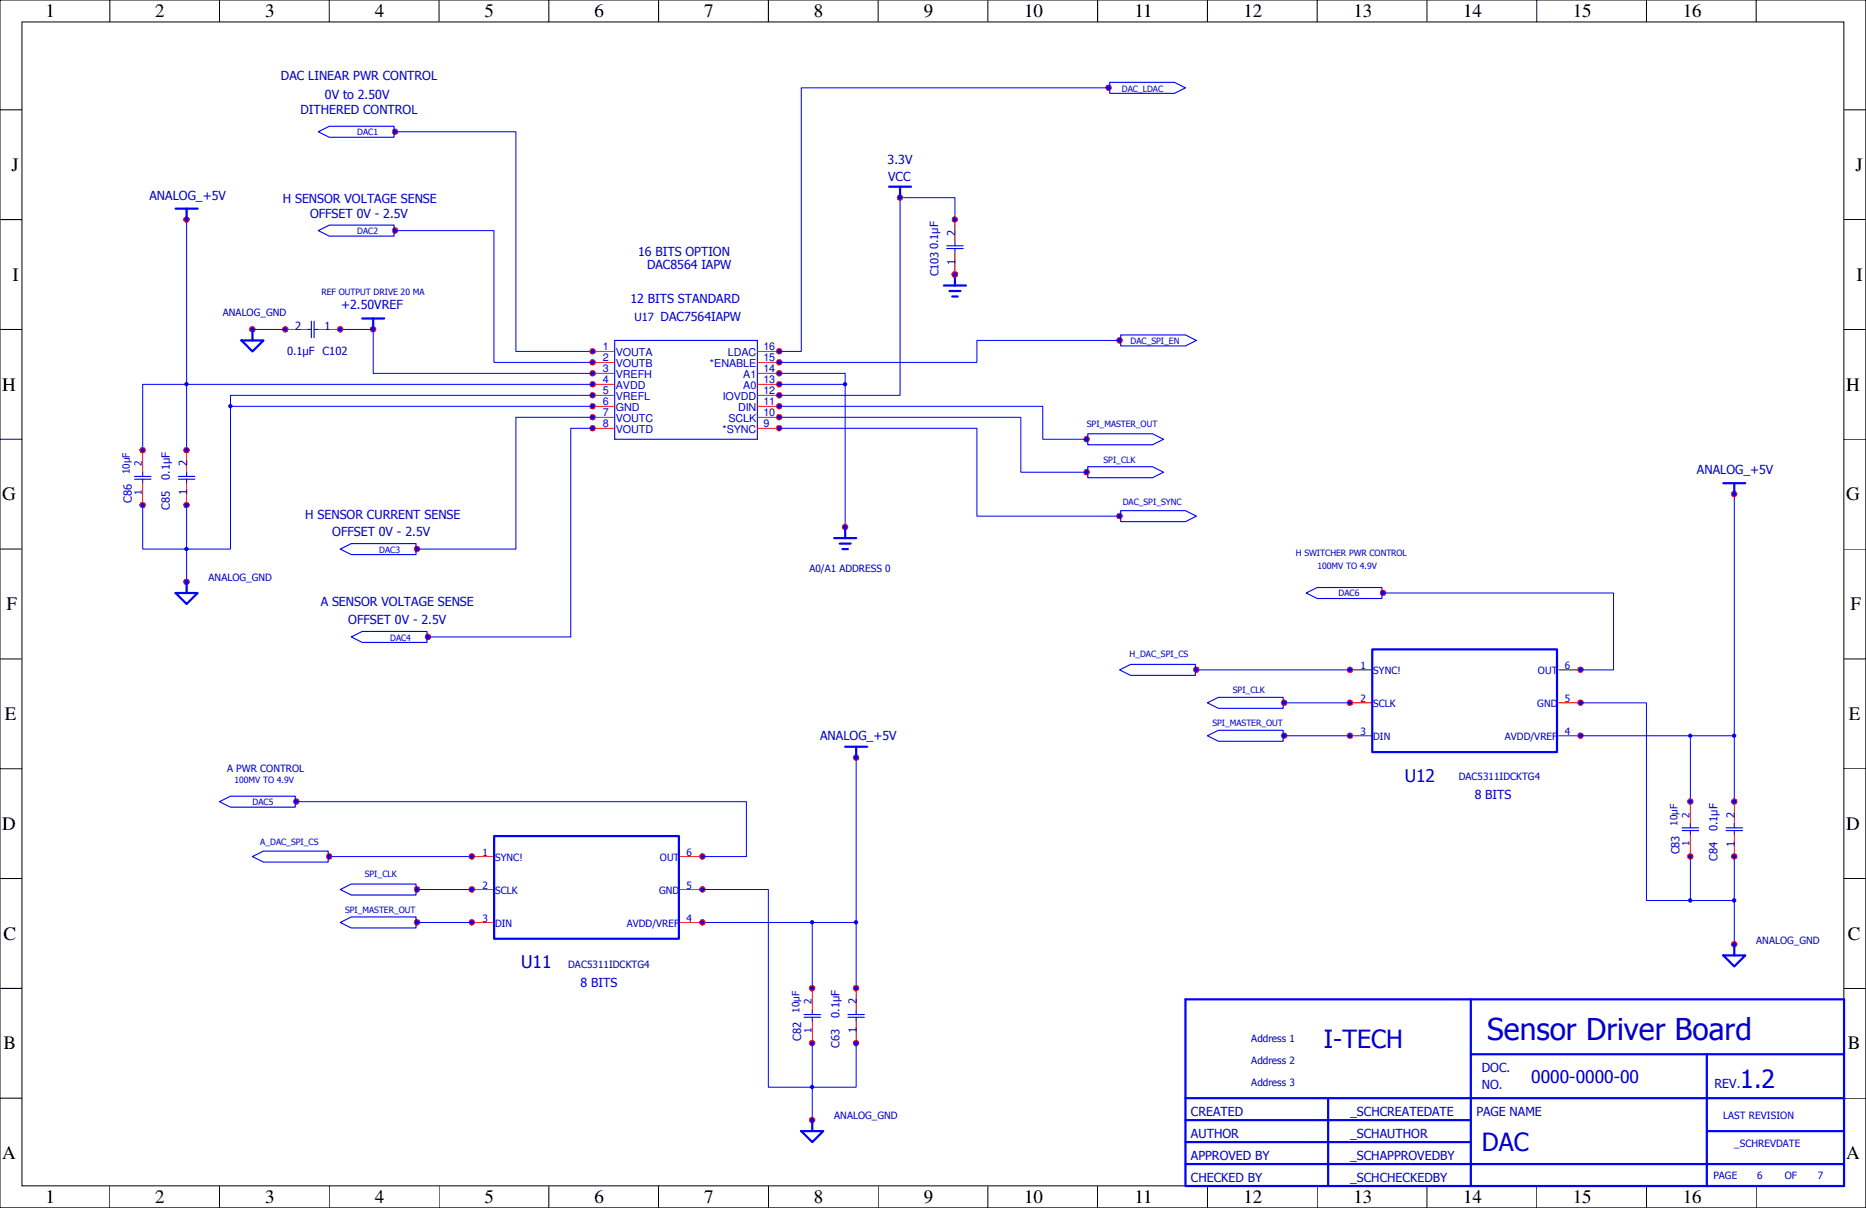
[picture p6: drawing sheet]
<svg xmlns="http://www.w3.org/2000/svg" width="432mm" height="279mm" viewBox="0 0 432 279" stroke-linecap="round" stroke-linejoin="round" font-family="sans-serif">
<defs><g id="words">
<text font-size="6.9" fill="#0000c8" x="344.2" y="240.6">Sensor Driver Board</text>
<g font-size="5.8" fill="#0000c8">
<text x="306.4" y="242.4">I-TECH</text>
<text x="402.7" y="251.5">1.2</text>
<text x="342.9" y="266.1">DAC</text>
</g>
<g font-size="4.4">
<text x="10.5" y="4">1</text>
<text x="35.9" y="4">2</text>
<text x="61.3" y="4">3</text>
<text x="86.7" y="4">4</text>
<text x="112.1" y="4">5</text>
<text x="137.5" y="4">6</text>
<text x="162.9" y="4">7</text>
<text x="188.3" y="4">8</text>
<text x="213.7" y="4">9</text>
<text x="237" y="4">10</text>
<text x="262.6" y="4">11</text>
<text x="287.8" y="4">12</text>
<text x="313.2" y="4">13</text>
<text x="338.6" y="4">14</text>
<text x="364" y="4">15</text>
<text x="389.4" y="4">16</text>
<text x="2.6" y="39.5">J</text>
<text x="429.3" y="39.5">J</text>
<text x="2.9" y="64.9">I</text>
<text x="429.6" y="64.9">I</text>
<text x=".5" y="90.3">H</text>
<text x="427.2" y="90.3">H</text>
<text x=".5" y="115.7">G</text>
<text x="427.2" y="115.7">G</text>
<text x="1.5" y="141.1">F</text>
<text x="428.2" y="141.1">F</text>
<text x="1.1" y="166.5">E</text>
<text x="427.9" y="166.5">E</text>
<text x=".5" y="191.9">D</text>
<text x="427.2" y="191.9">D</text>
<text x=".8" y="217.3">C</text>
<text x="427.6" y="217.3">C</text>
<text x=".8" y="242.7">B</text>
<text x="427.6" y="242.7">B</text>
<text x=".5" y="268.1">A</text>
<text x="427.2" y="268.1">A</text>
<text x="10.5" y="278.3">1</text>
<text x="35.9" y="278.3">2</text>
<text x="61.3" y="278.3">3</text>
<text x="86.7" y="278.3">4</text>
<text x="112.1" y="278.3">5</text>
<text x="137.5" y="278.3">6</text>
<text x="162.9" y="278.3">7</text>
<text x="188.3" y="278.3">8</text>
<text x="213.7" y="278.3">9</text>
<text x="237" y="278.3">10</text>
<text x="262.6" y="278.3">11</text>
<text x="287.8" y="278.3">12</text>
<text x="313.2" y="278.3">13</text>
<text x="338.6" y="278.3">14</text>
<text x="364" y="278.3">15</text>
<text x="389.4" y="278.3">16</text>
</g>
<g font-size="4" fill="#0000c8">
<text x="325.1" y="180.8">U12</text>
<text x="120.6" y="224">U11</text>
<text x="354.3" y="250.4">0000-0000-00</text>
</g>
<g font-size="2.9" fill="#0000c8">
<text x="65" y="18.5">DAC LINEAR PWR CONTROL</text>
<text x="75.2" y="22.9">0V to 2.50V</text>
<text x="69.6" y="26.4">DITHERED CONTROL</text>
<text x="205.4" y="37.9">3.3V</text>
<text x="205.5" y="41.9">VCC</text>
<text x="34.6" y="46.2">ANALOG_+5V</text>
<text x="65.4" y="47">H SENSOR VOLTAGE SENSE</text>
<text x="71.8" y="50.4">OFFSET 0V - 2.5V</text>
<text x="147.7" y="59.3">16 BITS OPTION</text>
<text x="149.7" y="62.3">DAC8564 IAPW</text>
<text x="79" y="71.4">+2.50VREF</text>
<text x="145.9" y="70.1">12 BITS STANDARD</text>
<text x="392.7" y="109.7">ANALOG_+5V</text>
<text x="70.7" y="120">H SENSOR CURRENT SENSE</text>
<text x="76.9" y="124">OFFSET 0V - 2.5V</text>
<text x="74.2" y="140.2">A SENSOR VOLTAGE SENSE</text>
<text x="80.6" y="144.4">OFFSET 0V - 2.5V</text>
<text x="189.8" y="171.2">ANALOG_+5V</text>
<text x="341.2" y="184.8">8 BITS</text>
<text x="134.4" y="228.2">8 BITS</text>
<text x="342.9" y="248">DOC.</text>
<text x="342.9" y="251.8">NO.</text>
<text x="396.7" y="251.5">REV.</text>
<text x="275.6" y="258.1">CREATED</text>
<text x="275.6" y="263.2">AUTHOR</text>
<text x="312.4" y="263.2">_SCHAUTHOR</text>
<text x="312.4" y="258.1">_SCHCREATEDATE</text>
<text x="341.6" y="258.1">PAGE NAME</text>
<text x="275.6" y="268.3">APPROVED BY</text>
<text x="312.4" y="268.3">_SCHAPPROVEDBY</text>
<text x="275.6" y="273.4">CHECKED BY</text>
<text x="312.4" y="273.4">_SCHCHECKEDBY</text>
</g>
<g font-size="2.6" fill="#0000c8">
<text x="217.1" y="57.6" transform="rotate(-90 217.1 57.6)">0.1µF</text>
<text x="221.1" y="54.5" transform="rotate(-90 221.1 54.5)">2</text>
<text x="217.2" y="63.9" transform="rotate(-90 217.2 63.9)">C103</text>
<text x="221.1" y="61.2" transform="rotate(-90 221.1 61.2)">1</text>
<text x="68.3" y="76.2">2</text>
<text x="75.1" y="76.2">1</text>
<text x="146.8" y="74.3">U17 DAC7564IAPW</text>
<text x="66.4" y="82.2">0.1µF</text>
<text x="74.6" y="82.2">C102</text>
<text x="43.3" y="107.8" transform="rotate(-90 43.3 107.8)">2</text>
<text x="39.3" y="111" transform="rotate(-90 39.3 111)">0.1µF</text>
<text x="30.5" y="116.3" transform="rotate(-90 30.5 116.3)">C86</text>
<text x="39.3" y="117.9" transform="rotate(-90 39.3 117.9)">C85</text>
<text x="43.3" y="114.6" transform="rotate(-90 43.3 114.6)">1</text>
<text x="401.4" y="189.1" transform="rotate(-90 401.4 189.1)">2</text>
<text x="388.6" y="197.6" transform="rotate(-90 388.6 197.6)">C83</text>
<text x="397.4" y="192.2" transform="rotate(-90 397.4 192.2)">0.1µF</text>
<text x="401.4" y="195.8" transform="rotate(-90 401.4 195.8)">1</text>
<text x="397.5" y="199.1" transform="rotate(-90 397.5 199.1)">C84</text>
<text x="198.2" y="232.3" transform="rotate(-90 198.2 232.3)">2</text>
<text x="194.2" y="235.4" transform="rotate(-90 194.2 235.4)">0.1µF</text>
<text x="198.2" y="239" transform="rotate(-90 198.2 239)">1</text>
<text x="185.4" y="240.8" transform="rotate(-90 185.4 240.8)">C82</text>
<text x="194.3" y="242.3" transform="rotate(-90 194.3 242.3)">C63</text>
</g>
<g font-size="2.5" fill="#0000c8">
<text x="139.5" y="81">1</text>
<text x="139.5" y="83.5">2</text>
<text x="142.5" y="82.3">VOUTA</text>
<text x="168.4" y="82.3">LDAC</text>
<text x="176.7" y="81">16</text>
<text x="176.7" y="83.5">15</text>
<text x="139.5" y="86.1">3</text>
<text x="139.5" y="88.6">4</text>
<text x="142.5" y="84.8">VOUTB</text>
<text x="142.5" y="87.3">VREFH</text>
<text x="142.5" y="89.9">AVDD</text>
<text x="164.3" y="84.8">*ENABLE</text>
<text x="172" y="89.9">A0</text>
<text x="172" y="87.3">A1</text>
<text x="176.7" y="88.6">13</text>
<text x="176.7" y="86.1">14</text>
<text x="139.5" y="91.1">5</text>
<text x="139.5" y="93.7">6</text>
<text x="142.5" y="92.4">VREFL</text>
<text x="142.5" y="95">GND</text>
<text x="167.3" y="92.4">IOVDD</text>
<text x="170.8" y="95">DIN</text>
<text x="176.7" y="91.1">12</text>
<text x="176.7" y="93.7">11</text>
<text x="139.5" y="96.2">7</text>
<text x="139.5" y="98.8">8</text>
<text x="142.5" y="97.5">VOUTC</text>
<text x="142.5" y="100">VOUTD</text>
<text x="167.2" y="100">*SYNC</text>
<text x="168.6" y="97.5">SCLK</text>
<text x="176.7" y="96.2">10</text>
<text x="176.7" y="98.8">9</text>
</g>
<g font-size="2.3" fill="#0000c8">
<text x="51.6" y="73">ANALOG_GND</text>
<text x="32.9" y="107.8" transform="rotate(-90 32.9 107.8)">2</text>
<text x="30.1" y="109.7" transform="rotate(-90 30.1 109.7)">10µF</text>
<text x="32.9" y="114.4" transform="rotate(-90 32.9 114.4)">1</text>
<text x="48.3" y="134.4">ANALOG_GND</text>
<text x="187.3" y="132.3">A0/A1 ADDRESS 0</text>
<text x="314.8" y="154.7">1</text>
<text x="317.8" y="156">SYNC!</text>
<text x="355.9" y="156">OUT</text>
<text x="362.1" y="154.7">6</text>
<text x="314.8" y="162.3">2</text>
<text x="317.8" y="163.6">SCLK</text>
<text x="355.7" y="163.6">GND</text>
<text x="362.1" y="162.3">5</text>
<text x="314.8" y="170">3</text>
<text x="317.8" y="171.2">DIN</text>
<text x="348.2" y="171.2">AVDD/VREF</text>
<text x="362.1" y="170">4</text>
<text x="52.5" y="178.6">A PWR CONTROL</text>
<text x="337.6" y="180.3">DAC5311IDCKTG4</text>
<text x="388.2" y="191" transform="rotate(-90 388.2 191)">10µF</text>
<text x="391" y="189.1" transform="rotate(-90 391 189.1)">2</text>
<text x="111.6" y="197.9">1</text>
<text x="158.9" y="197.9">6</text>
<text x="391" y="195.7" transform="rotate(-90 391 195.7)">1</text>
<text x="114.6" y="199.2">SYNC!</text>
<text x="152.7" y="199.2">OUT</text>
<text x="111.6" y="205.5">2</text>
<text x="114.6" y="206.8">SCLK</text>
<text x="152.5" y="206.8">GND</text>
<text x="158.9" y="205.5">5</text>
<text x="111.6" y="213.1">3</text>
<text x="114.6" y="214.4">DIN</text>
<text x="145" y="214.4">AVDD/VREF</text>
<text x="158.9" y="213.1">4</text>
<text x="406.4" y="218.2">ANALOG_GND</text>
<text x="131.5" y="223.9">DAC5311IDCKTG4</text>
<text x="187.8" y="232.3" transform="rotate(-90 187.8 232.3)">2</text>
<text x="185" y="234.2" transform="rotate(-90 185 234.2)">10µF</text>
<text x="187.8" y="238.9" transform="rotate(-90 187.8 238.9)">1</text>
<text x="289.6" y="241.1">Address 1</text>
<text x="289.6" y="246.2">Address 2</text>
<text x="289.6" y="251.2">Address 3</text>
<text x="193" y="258.9">ANALOG_GND</text>
<text x="398.8" y="258.9">LAST REVISION</text>
<text x="401.3" y="265.2">_SCHREVDATE</text>
<text x="396.5" y="272.6">PAGE</text>
<text x="406.7" y="272.6">6</text>
<text x="413" y="272.6">OF</text>
<text x="420.6" y="272.6">7</text>
</g>
<g font-size="2" fill="#0000c8">
<text x="259.6" y="21.3">DAC_LDAC</text>
<text x="82.7" y="31.3">DAC1</text>
<text x="82.7" y="54.2">DAC2</text>
<text x="74.4" y="68.2">REF OUTPUT DRIVE 20 MA</text>
<text x="261.6" y="79.5">DAC_SPI_EN</text>
<text x="251.5" y="98.7">SPI_MASTER_OUT</text>
<text x="255.4" y="107">SPI_CLK</text>
<text x="259.8" y="116.9">DAC_SPI_SYNC</text>
<text x="87.8" y="127.8">DAC3</text>
<text x="299.9" y="128.6">H SWITCHER PWR CONTROL</text>
<text x="304.8" y="131.7">100MV TO 4.9V</text>
<text x="309.8" y="137.9">DAC6</text>
<text x="90.3" y="148.2">DAC4</text>
<text x="261.4" y="152.1">H_DAC_SPI_CS</text>
<text x="285.3" y="160.4">SPI_CLK</text>
<text x="280.5" y="168">SPI_MASTER_OUT</text>
<text x="54.2" y="181.1">100MV TO 4.9V</text>
<text x="58.5" y="186.3">DAC5</text>
<text x="60.2" y="195.4">A_DAC_SPI_CS</text>
<text x="84.4" y="202.8">SPI_CLK</text>
<text x="79.8" y="211.2">SPI_MASTER_OUT</text>
</g>
</g></defs>
<g fill="none" stroke="#000" stroke-width=".23">
<path d="M0 0h431.8v279.4h-431.8zM5.1 5.1h421.6v269.2h-421.6zM25.4 0v5.1M50.8 0v5.1M76.2 0v5.1M101.6 0v5.1M127 0v5.1M152.4 0v5.1M177.8 0v5.1M203.2 0v5.1M228.6 0v5.1M254 0v5.1"/>
<path d="M279.4 0v5.1M304.8 0v5.1M330.2 0v5.1M355.6 0v5.1M381 0v5.1M406.4 0v5.1M0 25.4h5.1M426.7 25.4h5.1M0 50.8h5.1M426.7 50.8h5.1M0 76.2h5.1M426.7 76.2h5.1"/>
<path d="M0 101.6h5.1M426.7 101.6h5.1M0 127h5.1M426.7 127h5.1M0 152.4h5.1M426.7 152.4h5.1M0 177.8h5.1M426.7 177.8h5.1M0 203.2h5.1M426.7 203.2h5.1M0 228.6h5.1M426.7 228.6h5.1"/>
<path d="M0 254h5.1M426.7 254h5.1M25.4 274.3v5.1M50.8 274.3v5.1M76.2 274.3v5.1M101.6 274.3v5.1M127 274.3v5.1M152.4 274.3v5.1M177.8 274.3v5.1M203.2 274.3v5.1M228.6 274.3v5.1M254 274.3v5.1"/>
<path d="M279.4 274.3v5.1M304.8 274.3v5.1M330.2 274.3v5.1M355.6 274.3v5.1M381 274.3v5.1M406.4 274.3v5.1"/>
</g>
<path d="M340.4 231.1v28h-66.1v-5.1M274.3 259.1v5.1h66.1v-5.1M307.3 254v20.3M340.4 243.8h86.3M395 243.8v30.5M426.7 254h-152.4v-22.9h152.4v43.2h-86.3M274.3 264.2v5h66.1v-5M274.3 269.2v5.1h66.1v-5.1h86.3M395 261.6h31.7" fill="none" stroke="#00f" stroke-width=".51"/>
<circle cx="187.9" cy="213.3" r=".5" fill="#00f"/>
<path d="M162.6 213.4h35.5v15.2M188 213.4v15.2" fill="none" stroke="#00f" stroke-width=".23"/>
<circle cx="198.1" cy="213.3" r=".5" fill="#00f"/>
<path d="M198.1 175.3v38.1M76.2 198.1h33" fill="none" stroke="#00f" stroke-width=".23"/>
<circle cx="76.2" cy="198.1" r=".62" fill="#f00"/>
<circle cx="76.2" cy="198.1" r=".62" fill="none" stroke="#f00" stroke-width=".25"/>
<circle cx="76.2" cy="198.1" r=".37" fill="#00f"/>
<circle cx="76.2" cy="198.1" r=".37" fill="none" stroke="#00f" stroke-width=".23"/>
<path d="M58.4 198.1l2.6-1.3h14.9v2.6h-14.9zM196.2 235.3h3.8M196.2 234.7h3.8M198.1 233.7v1M198.1 235.3v.9" fill="none" stroke="#00f" stroke-width=".25"/>
<path d="M198.1 236.2v5.1" fill="none" stroke="#f00" stroke-width=".23"/>
<circle cx="198.1" cy="241.3" r=".62" fill="#f00"/>
<circle cx="198.1" cy="241.3" r=".62" fill="none" stroke="#f00" stroke-width=".25"/>
<circle cx="198.1" cy="241.3" r=".36" fill="#00f"/>
<circle cx="198.1" cy="241.3" r=".36" fill="none" stroke="#00f" stroke-width=".23"/>
<path d="M198.1 228.6v5.1" fill="none" stroke="#f00" stroke-width=".23"/>
<circle cx="198.1" cy="228.6" r=".62" fill="#f00"/>
<circle cx="198.1" cy="228.6" r=".62" fill="none" stroke="#f00" stroke-width=".25"/>
<circle cx="198.1" cy="228.6" r=".37" fill="#00f"/>
<circle cx="198.1" cy="228.6" r=".37" fill="none" stroke="#00f" stroke-width=".23"/>
<path d="M109.2 198.1h5.1" fill="none" stroke="#f00" stroke-width=".23"/>
<circle cx="109.2" cy="198.1" r=".62" fill="#f00"/>
<circle cx="109.2" cy="198.1" r=".62" fill="none" stroke="#f00" stroke-width=".25"/>
<circle cx="109.2" cy="198.1" r=".37" fill="#00f"/>
<circle cx="109.2" cy="198.1" r=".37" fill="none" stroke="#00f" stroke-width=".23"/>
<path d="M109.2 205.7h5.1" fill="none" stroke="#f00" stroke-width=".23"/>
<circle cx="109.2" cy="205.7" r=".62" fill="#f00"/>
<circle cx="109.2" cy="205.7" r=".62" fill="none" stroke="#f00" stroke-width=".25"/>
<circle cx="109.2" cy="205.7" r=".38" fill="#00f"/>
<circle cx="109.2" cy="205.7" r=".38" fill="none" stroke="#00f" stroke-width=".23"/>
<path d="M109.2 213.4h5.1" fill="none" stroke="#f00" stroke-width=".23"/>
<circle cx="109.2" cy="213.3" r=".62" fill="#f00"/>
<circle cx="109.2" cy="213.3" r=".62" fill="none" stroke="#f00" stroke-width=".25"/>
<circle cx="109.2" cy="213.3" r=".37" fill="#00f"/>
<circle cx="109.2" cy="213.3" r=".37" fill="none" stroke="#00f" stroke-width=".23"/>
<path d="M157.5 213.4h5.1" fill="none" stroke="#f00" stroke-width=".23"/>
<circle cx="162.5" cy="213.3" r=".62" fill="#f00"/>
<circle cx="162.5" cy="213.3" r=".62" fill="none" stroke="#f00" stroke-width=".25"/>
<circle cx="162.5" cy="213.3" r=".37" fill="#00f"/>
<circle cx="162.5" cy="213.3" r=".37" fill="none" stroke="#00f" stroke-width=".23"/>
<path d="M157.5 205.7h5.1" fill="none" stroke="#f00" stroke-width=".23"/>
<circle cx="162.5" cy="205.7" r=".62" fill="#f00"/>
<circle cx="162.5" cy="205.7" r=".62" fill="none" stroke="#f00" stroke-width=".25"/>
<circle cx="162.5" cy="205.7" r=".38" fill="#00f"/>
<circle cx="162.5" cy="205.7" r=".38" fill="none" stroke="#00f" stroke-width=".23"/>
<path d="M157.5 198.1h5.1" fill="none" stroke="#f00" stroke-width=".23"/>
<circle cx="162.5" cy="198.1" r=".62" fill="#f00"/>
<circle cx="162.5" cy="198.1" r=".62" fill="none" stroke="#f00" stroke-width=".25"/>
<circle cx="162.5" cy="198.1" r=".37" fill="#00f"/>
<circle cx="162.5" cy="198.1" r=".37" fill="none" stroke="#00f" stroke-width=".23"/>
<path d="M114.3 193.4h42.8v23.7h-42.8z" fill="none" stroke="#00f" stroke-width=".51"/>
<path d="M186.1 235.3h3.8M186.1 234.7h3.8M188 233.7v1M188 235.3v.9" fill="none" stroke="#00f" stroke-width=".25"/>
<path d="M188 236.2v5.1" fill="none" stroke="#f00" stroke-width=".23"/>
<circle cx="187.9" cy="241.3" r=".62" fill="#f00"/>
<circle cx="187.9" cy="241.3" r=".62" fill="none" stroke="#f00" stroke-width=".25"/>
<circle cx="187.9" cy="241.3" r=".36" fill="#00f"/>
<circle cx="187.9" cy="241.3" r=".36" fill="none" stroke="#00f" stroke-width=".23"/>
<path d="M188 228.6v5.1" fill="none" stroke="#f00" stroke-width=".23"/>
<circle cx="187.9" cy="228.6" r=".62" fill="#f00"/>
<circle cx="187.9" cy="228.6" r=".62" fill="none" stroke="#f00" stroke-width=".25"/>
<circle cx="187.9" cy="228.6" r=".37" fill="#00f"/>
<circle cx="187.9" cy="228.6" r=".37" fill="none" stroke="#00f" stroke-width=".23"/>
<circle cx="68.6" cy="185.4" r=".62" fill="#f00"/>
<circle cx="68.6" cy="185.4" r=".62" fill="none" stroke="#f00" stroke-width=".25"/>
<circle cx="68.6" cy="185.4" r=".37" fill="#00f"/>
<g fill="none" stroke="#00f" stroke-width=".23">
<path d="M68.6 185.4h104.1v12.7h-10.1"/>
<circle cx="68.6" cy="185.4" r=".37"/>
</g>
<path d="M50.8 185.4l2.5-1.3h15v2.6h-15z" fill="none" stroke="#00f" stroke-width=".25"/>
<circle cx="276.8" cy="154.9" r=".62" fill="#f00"/>
<circle cx="276.8" cy="154.9" r=".62" fill="none" stroke="#f00" stroke-width=".25"/>
<circle cx="276.8" cy="154.9" r=".35" fill="#00f"/>
<circle cx="276.8" cy="154.9" r=".35" fill="none" stroke="#00f" stroke-width=".23"/>
<path d="M259.1 154.9l2.5-1.2h15v2.5h-15z" fill="none" stroke="#00f" stroke-width=".25"/>
<path d="M312.4 154.9h5.1" fill="none" stroke="#f00" stroke-width=".23"/>
<circle cx="312.4" cy="154.9" r=".62" fill="#f00"/>
<circle cx="312.4" cy="154.9" r=".62" fill="none" stroke="#f00" stroke-width=".25"/>
<circle cx="312.4" cy="154.9" r=".37" fill="#00f"/>
<circle cx="312.4" cy="154.9" r=".37" fill="none" stroke="#00f" stroke-width=".23"/>
<path d="M312.4 162.6h5.1" fill="none" stroke="#f00" stroke-width=".23"/>
<circle cx="312.4" cy="162.5" r=".62" fill="#f00"/>
<circle cx="312.4" cy="162.5" r=".62" fill="none" stroke="#f00" stroke-width=".25"/>
<circle cx="312.4" cy="162.5" r=".37" fill="#00f"/>
<circle cx="312.4" cy="162.5" r=".37" fill="none" stroke="#00f" stroke-width=".23"/>
<path d="M312.4 170.2h5.1" fill="none" stroke="#f00" stroke-width=".23"/>
<circle cx="312.4" cy="170.2" r=".62" fill="#f00"/>
<circle cx="312.4" cy="170.2" r=".62" fill="none" stroke="#f00" stroke-width=".25"/>
<circle cx="312.4" cy="170.2" r=".37" fill="#00f"/>
<circle cx="312.4" cy="170.2" r=".37" fill="none" stroke="#00f" stroke-width=".23"/>
<path d="M360.7 170.2h5.1" fill="none" stroke="#f00" stroke-width=".23"/>
<circle cx="365.7" cy="170.2" r=".62" fill="#f00"/>
<circle cx="365.7" cy="170.2" r=".62" fill="none" stroke="#f00" stroke-width=".25"/>
<circle cx="365.7" cy="170.2" r=".37" fill="#00f"/>
<circle cx="365.7" cy="170.2" r=".37" fill="none" stroke="#00f" stroke-width=".23"/>
<path d="M360.7 162.6h5.1" fill="none" stroke="#f00" stroke-width=".23"/>
<circle cx="365.7" cy="162.5" r=".62" fill="#f00"/>
<circle cx="365.7" cy="162.5" r=".62" fill="none" stroke="#f00" stroke-width=".25"/>
<circle cx="365.7" cy="162.5" r=".37" fill="#00f"/>
<circle cx="365.7" cy="162.5" r=".37" fill="none" stroke="#00f" stroke-width=".23"/>
<path d="M360.7 154.9h5.1" fill="none" stroke="#f00" stroke-width=".23"/>
<circle cx="365.7" cy="154.9" r=".62" fill="#f00"/>
<circle cx="365.7" cy="154.9" r=".62" fill="none" stroke="#f00" stroke-width=".25"/>
<circle cx="365.7" cy="154.9" r=".37" fill="#00f"/>
<g fill="none" stroke="#00f" stroke-width=".23">
<path d="M276.9 154.9h35.5"/>
<circle cx="365.7" cy="154.9" r=".37"/>
</g>
<path d="M317.5 150.2h42.8v23.7h-42.8z" fill="none" stroke="#00f" stroke-width=".51"/>
<circle cx="320" cy="137.1" r=".62" fill="#f00"/>
<circle cx="320" cy="137.1" r=".62" fill="none" stroke="#f00" stroke-width=".25"/>
<circle cx="320" cy="137.1" r=".37" fill="#00f"/>
<g fill="none" stroke="#00f" stroke-width=".23">
<path d="M320 137.2h53.4v17.7h-7.6"/>
<circle cx="320" cy="137.1" r=".37"/>
</g>
<path d="M302.3 137.2l2.5-1.3h15v2.5h-15z" fill="none" stroke="#00f" stroke-width=".25"/>
<circle cx="391.1" cy="170.2" r=".49" fill="#00f"/>
<path d="M365.8 170.2h35.5v15.2M391.2 170.2v15.2" fill="none" stroke="#00f" stroke-width=".23"/>
<circle cx="401.3" cy="170.2" r=".49" fill="#00f"/>
<path d="M401.3 114.3v55.9M365.8 162.6h15.2v45.7h10.2v-10.2" fill="none" stroke="#00f" stroke-width=".23"/>
<circle cx="391.1" cy="208.3" r=".51" fill="#00f"/>
<path d="M401.3 198.1v10.2h-10.1" fill="none" stroke="#00f" stroke-width=".23"/>
<circle cx="401.3" cy="208.3" r=".51" fill="#00f"/>
<path d="M401.3 208.3v10.1" fill="none" stroke="#00f" stroke-width=".23"/>
<path d="M399.4 192.1h3.8M399.4 191.5h3.8M401.3 190.5v1M401.3 192.1v.9" fill="none" stroke="#00f" stroke-width=".25"/>
<path d="M401.3 193v5.1" fill="none" stroke="#f00" stroke-width=".23"/>
<circle cx="401.3" cy="198.1" r=".62" fill="#f00"/>
<circle cx="401.3" cy="198.1" r=".62" fill="none" stroke="#f00" stroke-width=".25"/>
<circle cx="401.3" cy="198.1" r=".37" fill="#00f"/>
<circle cx="401.3" cy="198.1" r=".37" fill="none" stroke="#00f" stroke-width=".23"/>
<path d="M401.3 185.4v5.1" fill="none" stroke="#f00" stroke-width=".23"/>
<circle cx="401.3" cy="185.4" r=".62" fill="#f00"/>
<circle cx="401.3" cy="185.4" r=".62" fill="none" stroke="#f00" stroke-width=".25"/>
<circle cx="401.3" cy="185.4" r=".37" fill="#00f"/>
<circle cx="401.3" cy="185.4" r=".37" fill="none" stroke="#00f" stroke-width=".23"/>
<path d="M389.3 192.1h3.8M389.3 191.5h3.8M391.2 190.5v1M391.2 192.1v.9" fill="none" stroke="#00f" stroke-width=".25"/>
<path d="M391.2 193v5.1" fill="none" stroke="#f00" stroke-width=".23"/>
<circle cx="391.1" cy="198.1" r=".62" fill="#f00"/>
<circle cx="391.1" cy="198.1" r=".62" fill="none" stroke="#f00" stroke-width=".25"/>
<circle cx="391.1" cy="198.1" r=".37" fill="#00f"/>
<circle cx="391.1" cy="198.1" r=".37" fill="none" stroke="#00f" stroke-width=".23"/>
<path d="M391.2 185.4v5.1" fill="none" stroke="#f00" stroke-width=".23"/>
<circle cx="391.1" cy="185.4" r=".62" fill="#f00"/>
<circle cx="391.1" cy="185.4" r=".62" fill="none" stroke="#f00" stroke-width=".25"/>
<circle cx="391.1" cy="185.4" r=".37" fill="#00f"/>
<circle cx="391.1" cy="185.4" r=".37" fill="none" stroke="#00f" stroke-width=".23"/>
<circle cx="91.4" cy="30.5" r=".62" fill="#f00"/>
<circle cx="91.4" cy="30.5" r=".62" fill="none" stroke="#f00" stroke-width=".25"/>
<circle cx="91.4" cy="30.5" r=".37" fill="#00f"/>
<g fill="none" stroke="#00f" stroke-width=".23">
<path d="M91.4 30.5h28v50.8h17.8"/>
<circle cx="91.4" cy="30.5" r=".37"/>
</g>
<path d="M73.7 30.5l2.5-1.3h15v2.5h-15z" fill="none" stroke="#00f" stroke-width=".25"/>
<circle cx="91.4" cy="53.3" r=".62" fill="#f00"/>
<circle cx="91.4" cy="53.3" r=".62" fill="none" stroke="#f00" stroke-width=".25"/>
<circle cx="91.4" cy="53.3" r=".36" fill="#00f"/>
<circle cx="91.4" cy="53.3" r=".36" fill="none" stroke="#00f" stroke-width=".23"/>
<path d="M73.7 53.3l2.5-1.2h15v2.5h-15z" fill="none" stroke="#00f" stroke-width=".25"/>
<circle cx="96.5" cy="127" r=".62" fill="#f00"/>
<circle cx="96.5" cy="127" r=".62" fill="none" stroke="#f00" stroke-width=".25"/>
<circle cx="96.5" cy="127" r=".37" fill="#00f"/>
<circle cx="96.5" cy="127" r=".37" fill="none" stroke="#00f" stroke-width=".23"/>
<path d="M78.7 127l2.6-1.3h15v2.6h-15z" fill="none" stroke="#00f" stroke-width=".25"/>
<circle cx="99" cy="147.3" r=".62" fill="#f00"/>
<circle cx="99" cy="147.3" r=".62" fill="none" stroke="#f00" stroke-width=".25"/>
<circle cx="99" cy="147.3" r=".38" fill="#00f"/>
<circle cx="99" cy="147.3" r=".38" fill="none" stroke="#00f" stroke-width=".23"/>
<path d="M142.2 78.7h33.1v22.9h-33.1zM81.3 147.3l2.5-1.3h15v2.6h-15z" fill="none" stroke="#00f" stroke-width=".25"/>
<path d="M137.2 81.3h5" fill="none" stroke="#f00" stroke-width=".23"/>
<circle cx="137.1" cy="81.3" r=".62" fill="#f00"/>
<circle cx="137.1" cy="81.3" r=".62" fill="none" stroke="#f00" stroke-width=".25"/>
<circle cx="137.1" cy="81.3" r=".37" fill="#00f"/>
<circle cx="137.1" cy="81.3" r=".37" fill="none" stroke="#00f" stroke-width=".23"/>
<path d="M175.3 96.5h5" fill="none" stroke="#f00" stroke-width=".23"/>
<circle cx="180.3" cy="96.5" r=".62" fill="#f00"/>
<circle cx="180.3" cy="96.5" r=".62" fill="none" stroke="#f00" stroke-width=".25"/>
<circle cx="180.3" cy="96.5" r=".37" fill="#00f"/>
<circle cx="180.3" cy="96.5" r=".37" fill="none" stroke="#00f" stroke-width=".23"/>
<path d="M175.3 94h5" fill="none" stroke="#f00" stroke-width=".23"/>
<circle cx="180.3" cy="94" r=".62" fill="#f00"/>
<circle cx="180.3" cy="94" r=".62" fill="none" stroke="#f00" stroke-width=".25"/>
<circle cx="180.3" cy="94" r=".37" fill="#00f"/>
<circle cx="180.3" cy="94" r=".37" fill="none" stroke="#00f" stroke-width=".23"/>
<path d="M175.3 91.4h5" fill="none" stroke="#f00" stroke-width=".23"/>
<circle cx="180.3" cy="91.4" r=".62" fill="#f00"/>
<circle cx="180.3" cy="91.4" r=".62" fill="none" stroke="#f00" stroke-width=".25"/>
<circle cx="180.3" cy="91.4" r=".37" fill="#00f"/>
<circle cx="180.3" cy="91.4" r=".37" fill="none" stroke="#00f" stroke-width=".23"/>
<path d="M175.3 88.9h5" fill="none" stroke="#f00" stroke-width=".23"/>
<circle cx="180.3" cy="88.9" r=".62" fill="#f00"/>
<circle cx="180.3" cy="88.9" r=".62" fill="none" stroke="#f00" stroke-width=".25"/>
<circle cx="180.3" cy="88.9" r=".37" fill="#00f"/>
<circle cx="180.3" cy="88.9" r=".37" fill="none" stroke="#00f" stroke-width=".23"/>
<path d="M175.3 86.4h5" fill="none" stroke="#f00" stroke-width=".23"/>
<circle cx="180.3" cy="86.3" r=".62" fill="#f00"/>
<circle cx="180.3" cy="86.3" r=".62" fill="none" stroke="#f00" stroke-width=".25"/>
<circle cx="180.3" cy="86.3" r=".37" fill="#00f"/>
<circle cx="180.3" cy="86.3" r=".37" fill="none" stroke="#00f" stroke-width=".23"/>
<path d="M175.3 83.8h5" fill="none" stroke="#f00" stroke-width=".23"/>
<circle cx="180.3" cy="83.8" r=".62" fill="#f00"/>
<circle cx="180.3" cy="83.8" r=".62" fill="none" stroke="#f00" stroke-width=".25"/>
<circle cx="180.3" cy="83.8" r=".37" fill="#00f"/>
<circle cx="180.3" cy="83.8" r=".37" fill="none" stroke="#00f" stroke-width=".23"/>
<path d="M175.3 81.3h5" fill="none" stroke="#f00" stroke-width=".23"/>
<circle cx="180.3" cy="81.3" r=".62" fill="#f00"/>
<circle cx="180.3" cy="81.3" r=".62" fill="none" stroke="#f00" stroke-width=".25"/>
<circle cx="180.3" cy="81.3" r=".37" fill="#00f"/>
<circle cx="180.3" cy="81.3" r=".37" fill="none" stroke="#00f" stroke-width=".23"/>
<path d="M137.2 83.8h5" fill="none" stroke="#f00" stroke-width=".23"/>
<circle cx="137.1" cy="83.8" r=".62" fill="#f00"/>
<circle cx="137.1" cy="83.8" r=".62" fill="none" stroke="#f00" stroke-width=".25"/>
<circle cx="137.1" cy="83.8" r=".37" fill="#00f"/>
<circle cx="137.1" cy="83.8" r=".37" fill="none" stroke="#00f" stroke-width=".23"/>
<path d="M137.2 86.4h5" fill="none" stroke="#f00" stroke-width=".23"/>
<circle cx="137.1" cy="86.3" r=".62" fill="#f00"/>
<circle cx="137.1" cy="86.3" r=".62" fill="none" stroke="#f00" stroke-width=".25"/>
<circle cx="137.1" cy="86.3" r=".37" fill="#00f"/>
<circle cx="137.1" cy="86.3" r=".37" fill="none" stroke="#00f" stroke-width=".23"/>
<path d="M137.2 88.9h5" fill="none" stroke="#f00" stroke-width=".23"/>
<circle cx="137.1" cy="88.9" r=".62" fill="#f00"/>
<circle cx="137.1" cy="88.9" r=".62" fill="none" stroke="#f00" stroke-width=".25"/>
<circle cx="137.1" cy="88.9" r=".37" fill="#00f"/>
<circle cx="137.1" cy="88.9" r=".37" fill="none" stroke="#00f" stroke-width=".23"/>
<path d="M137.2 91.4h5" fill="none" stroke="#f00" stroke-width=".23"/>
<circle cx="137.1" cy="91.4" r=".62" fill="#f00"/>
<circle cx="137.1" cy="91.4" r=".62" fill="none" stroke="#f00" stroke-width=".25"/>
<circle cx="137.1" cy="91.4" r=".37" fill="#00f"/>
<circle cx="137.1" cy="91.4" r=".37" fill="none" stroke="#00f" stroke-width=".23"/>
<path d="M137.2 94h5" fill="none" stroke="#f00" stroke-width=".23"/>
<circle cx="137.1" cy="94" r=".62" fill="#f00"/>
<circle cx="137.1" cy="94" r=".62" fill="none" stroke="#f00" stroke-width=".25"/>
<circle cx="137.1" cy="94" r=".37" fill="#00f"/>
<circle cx="137.1" cy="94" r=".37" fill="none" stroke="#00f" stroke-width=".23"/>
<path d="M137.2 96.5h5" fill="none" stroke="#f00" stroke-width=".23"/>
<circle cx="137.1" cy="96.5" r=".62" fill="#f00"/>
<circle cx="137.1" cy="96.5" r=".62" fill="none" stroke="#f00" stroke-width=".25"/>
<circle cx="137.1" cy="96.5" r=".37" fill="#00f"/>
<circle cx="137.1" cy="96.5" r=".37" fill="none" stroke="#00f" stroke-width=".23"/>
<path d="M137.2 99.1h5" fill="none" stroke="#f00" stroke-width=".23"/>
<circle cx="137.1" cy="99" r=".62" fill="#f00"/>
<circle cx="137.1" cy="99" r=".62" fill="none" stroke="#f00" stroke-width=".25"/>
<circle cx="137.1" cy="99" r=".37" fill="#00f"/>
<circle cx="137.1" cy="99" r=".37" fill="none" stroke="#00f" stroke-width=".23"/>
<path d="M175.3 99.1h5" fill="none" stroke="#f00" stroke-width=".23"/>
<circle cx="180.3" cy="99" r=".62" fill="#f00"/>
<circle cx="180.3" cy="99" r=".62" fill="none" stroke="#f00" stroke-width=".25"/>
<circle cx="180.3" cy="99" r=".37" fill="#00f"/>
<g fill="none" stroke="#00f" stroke-width=".23">
<path d="M91.4 53.3h22.9v30.5h22.9M137.2 96.5h-17.8v30.5h-22.9M137.2 99.1h-5.1v48.2h-33"/>
<circle cx="180.3" cy="99" r=".37"/>
</g>
<circle cx="43.1" cy="88.9" r=".5" fill="#00f"/>
<path d="M43.2 50.8v53.3M137.2 88.9h-104.2v15.2M137.2 91.4h-83.9v35.6h-10.1M33 116.8v10.2h10.2M43.2 116.8v10.2" fill="none" stroke="#00f" stroke-width=".23"/>
<circle cx="53.3" cy="93.9" r=".5" fill="#00f"/>
<path d="M53.3 94h83.9" fill="none" stroke="#00f" stroke-width=".23"/>
<circle cx="43.2" cy="127" r=".49" fill="#00f"/>
<path d="M43.2 127v7.6" fill="none" stroke="#00f" stroke-width=".23"/>
<path d="M41.3 110.8h3.8M41.3 110.2h3.8M43.2 109.2v1M43.2 110.8v1" fill="none" stroke="#00f" stroke-width=".25"/>
<path d="M43.2 111.8v5" fill="none" stroke="#f00" stroke-width=".23"/>
<circle cx="43.2" cy="116.8" r=".62" fill="#f00"/>
<circle cx="43.2" cy="116.8" r=".62" fill="none" stroke="#f00" stroke-width=".25"/>
<circle cx="43.2" cy="116.8" r=".37" fill="#00f"/>
<circle cx="43.2" cy="116.8" r=".37" fill="none" stroke="#00f" stroke-width=".23"/>
<path d="M43.2 104.1v5.1" fill="none" stroke="#f00" stroke-width=".23"/>
<circle cx="43.2" cy="104.1" r=".62" fill="#f00"/>
<circle cx="43.2" cy="104.1" r=".62" fill="none" stroke="#f00" stroke-width=".25"/>
<circle cx="43.2" cy="104.1" r=".37" fill="#00f"/>
<circle cx="43.2" cy="104.1" r=".37" fill="none" stroke="#00f" stroke-width=".23"/>
<path d="M31.1 110.8h3.8M31.1 110.2h3.8M33 109.2v1M33 110.8v1" fill="none" stroke="#00f" stroke-width=".25"/>
<path d="M33 111.8v5" fill="none" stroke="#f00" stroke-width=".23"/>
<circle cx="33" cy="116.8" r=".62" fill="#f00"/>
<circle cx="33" cy="116.8" r=".62" fill="none" stroke="#f00" stroke-width=".25"/>
<circle cx="33" cy="116.8" r=".37" fill="#00f"/>
<circle cx="33" cy="116.8" r=".37" fill="none" stroke="#00f" stroke-width=".23"/>
<path d="M33 104.1v5.1" fill="none" stroke="#f00" stroke-width=".23"/>
<circle cx="33" cy="104.1" r=".62" fill="#f00"/>
<circle cx="33" cy="104.1" r=".62" fill="none" stroke="#f00" stroke-width=".25"/>
<circle cx="33" cy="104.1" r=".37" fill="#00f"/>
<circle cx="33" cy="104.1" r=".37" fill="none" stroke="#00f" stroke-width=".23"/>
<circle cx="43.2" cy="134.6" r=".62" fill="#f00"/>
<circle cx="43.2" cy="134.6" r=".62" fill="none" stroke="#f00" stroke-width=".25"/>
<circle cx="43.1" cy="134.6" r=".38" fill="#00f"/>
<circle cx="43.1" cy="134.6" r=".38" fill="none" stroke="#00f" stroke-width=".23"/>
<path d="M40.6 137.2h5.1l-2.5 2.5zM43.2 134.6v2.6" fill="none" stroke="#00f" stroke-width=".51"/>
<circle cx="187.9" cy="259.1" r=".62" fill="#f00"/>
<circle cx="187.9" cy="259.1" r=".62" fill="none" stroke="#f00" stroke-width=".25"/>
<circle cx="187.9" cy="259.1" r=".36" fill="#00f"/>
<g fill="none" stroke="#00f" stroke-width=".23">
<path d="M162.6 205.7h15.2v45.8h10.2v-10.2"/>
<circle cx="187.9" cy="259.1" r=".36"/>
</g>
<path d="M188 259.1v2.5M185.4 261.6h5.1l-2.5 2.6z" fill="none" stroke="#00f" stroke-width=".51"/>
<circle cx="187.9" cy="251.4" r=".5" fill="#00f"/>
<path d="M198.1 241.3v10.2h-10.1v7.6" fill="none" stroke="#00f" stroke-width=".23"/>
<circle cx="401.3" cy="218.4" r=".62" fill="#f00"/>
<circle cx="401.3" cy="218.4" r=".62" fill="none" stroke="#f00" stroke-width=".25"/>
<circle cx="401.3" cy="218.4" r=".38" fill="#00f"/>
<circle cx="401.3" cy="218.4" r=".38" fill="none" stroke="#00f" stroke-width=".23"/>
<path d="M401.3 218.4v2.6M398.8 221h5.1l-2.6 2.5z" fill="none" stroke="#00f" stroke-width=".51"/>
<circle cx="43.2" cy="50.8" r=".62" fill="#f00"/>
<circle cx="43.2" cy="50.8" r=".62" fill="none" stroke="#f00" stroke-width=".25"/>
<circle cx="43.2" cy="50.8" r=".37" fill="#00f"/>
<circle cx="43.2" cy="50.8" r=".37" fill="none" stroke="#00f" stroke-width=".23"/>
<path d="M40.6 48.3h5.1M43.2 48.3v2.5" fill="none" stroke="#00f" stroke-width=".51"/>
<circle cx="401.3" cy="114.3" r=".62" fill="#f00"/>
<circle cx="401.3" cy="114.3" r=".62" fill="none" stroke="#f00" stroke-width=".25"/>
<circle cx="401.3" cy="114.3" r=".37" fill="#00f"/>
<circle cx="401.3" cy="114.3" r=".37" fill="none" stroke="#00f" stroke-width=".23"/>
<path d="M398.8 111.8h5.1M401.3 111.8v2.5" fill="none" stroke="#00f" stroke-width=".51"/>
<circle cx="198.1" cy="175.2" r=".62" fill="#f00"/>
<circle cx="198.1" cy="175.2" r=".62" fill="none" stroke="#f00" stroke-width=".25"/>
<circle cx="198.1" cy="175.2" r=".37" fill="#00f"/>
<circle cx="198.1" cy="175.2" r=".37" fill="none" stroke="#00f" stroke-width=".23"/>
<path d="M195.6 172.7h5.1M198.1 172.7v2.6" fill="none" stroke="#00f" stroke-width=".51"/>
<circle cx="256.5" cy="20.3" r=".62" fill="#f00"/>
<circle cx="256.5" cy="20.3" r=".62" fill="none" stroke="#f00" stroke-width=".25"/>
<circle cx="256.5" cy="20.3" r=".37" fill="#00f"/>
<circle cx="256.5" cy="20.3" r=".37" fill="none" stroke="#00f" stroke-width=".23"/>
<path d="M256.8 19h15l2.5 1.3-2.5 1.3h-15z" fill="none" stroke="#00f" stroke-width=".25"/>
<circle cx="251.4" cy="109.2" r=".62" fill="#f00"/>
<circle cx="251.4" cy="109.2" r=".62" fill="none" stroke="#f00" stroke-width=".25"/>
<circle cx="251.4" cy="109.2" r=".36" fill="#00f"/>
<circle cx="251.4" cy="109.2" r=".36" fill="none" stroke="#00f" stroke-width=".23"/>
<path d="M251.7 107.9h15l2.5 1.3-2.5 1.3h-15z" fill="none" stroke="#00f" stroke-width=".25"/>
<circle cx="251.4" cy="101.6" r=".62" fill="#f00"/>
<circle cx="251.4" cy="101.6" r=".62" fill="none" stroke="#f00" stroke-width=".25"/>
<circle cx="251.4" cy="101.6" r=".35" fill="#00f"/>
<g fill="none" stroke="#00f" stroke-width=".23">
<path d="M180.3 94h61v7.6h10.2M180.3 96.5h55.9v12.7h15.3"/>
<circle cx="251.4" cy="101.6" r=".35"/>
</g>
<path d="M251.7 100.3h15l2.5 1.3-2.5 1.3h-15z" fill="none" stroke="#00f" stroke-width=".25"/>
<circle cx="96.5" cy="205.7" r=".62" fill="#f00"/>
<circle cx="96.5" cy="205.7" r=".62" fill="none" stroke="#f00" stroke-width=".25"/>
<circle cx="96.5" cy="205.7" r=".38" fill="#00f"/>
<circle cx="96.5" cy="205.7" r=".38" fill="none" stroke="#00f" stroke-width=".23"/>
<path d="M78.7 205.7l2.6-1.2h15v2.5h-15z" fill="none" stroke="#00f" stroke-width=".25"/>
<circle cx="96.5" cy="213.3" r=".62" fill="#f00"/>
<circle cx="96.5" cy="213.3" r=".62" fill="none" stroke="#f00" stroke-width=".25"/>
<circle cx="96.5" cy="213.3" r=".37" fill="#00f"/>
<g fill="none" stroke="#00f" stroke-width=".23">
<path d="M96.5 213.4h12.7M96.5 205.7h12.7"/>
<circle cx="96.5" cy="213.3" r=".37"/>
</g>
<path d="M78.7 213.4l2.6-1.3h15v2.5h-15z" fill="none" stroke="#00f" stroke-width=".25"/>
<circle cx="297.2" cy="162.5" r=".62" fill="#f00"/>
<circle cx="297.2" cy="162.5" r=".62" fill="none" stroke="#f00" stroke-width=".25"/>
<circle cx="297.2" cy="162.5" r=".37" fill="#00f"/>
<circle cx="297.2" cy="162.5" r=".37" fill="none" stroke="#00f" stroke-width=".23"/>
<path d="M279.4 162.6l2.5-1.3h15v2.5h-15z" fill="none" stroke="#00f" stroke-width=".25"/>
<circle cx="297.2" cy="170.2" r=".62" fill="#f00"/>
<circle cx="297.2" cy="170.2" r=".62" fill="none" stroke="#f00" stroke-width=".25"/>
<circle cx="297.2" cy="170.2" r=".37" fill="#00f"/>
<g fill="none" stroke="#00f" stroke-width=".23">
<path d="M256.5 20.3h-71.1v61h-5.1M180.3 86.4h15.3v2.5h-15.3M297.2 162.6h15.2M297.2 170.2h15.2"/>
<circle cx="297.2" cy="170.2" r=".37"/>
</g>
<path d="M279.4 170.2l2.5-1.3h15v2.5h-15z" fill="none" stroke="#00f" stroke-width=".25"/>
<circle cx="195.5" cy="88.9" r=".5" fill="#00f"/>
<path d="M195.6 88.9v33" fill="none" stroke="#00f" stroke-width=".23"/>
<circle cx="259.1" cy="78.7" r=".62" fill="#f00"/>
<circle cx="259.1" cy="78.7" r=".62" fill="none" stroke="#f00" stroke-width=".25"/>
<circle cx="259.1" cy="78.7" r=".37" fill="#00f"/>
<g fill="none" stroke="#00f" stroke-width=".23">
<path d="M259.1 78.7h-33v5.1h-45.8"/>
<circle cx="259.1" cy="78.7" r=".37"/>
</g>
<path d="M259.3 77.5h15l2.6 1.2-2.6 1.3h-15z" fill="none" stroke="#00f" stroke-width=".25"/>
<circle cx="259.1" cy="119.4" r=".62" fill="#f00"/>
<circle cx="259.1" cy="119.4" r=".62" fill="none" stroke="#f00" stroke-width=".25"/>
<circle cx="259.1" cy="119.4" r=".37" fill="#00f"/>
<g fill="none" stroke="#00f" stroke-width=".23">
<path d="M180.3 99.1h45.8v20.3h33"/>
<circle cx="259.1" cy="119.4" r=".37"/>
</g>
<path d="M259.3 118.1h15l2.6 1.3-2.6 1.2h-15z" fill="none" stroke="#00f" stroke-width=".25"/>
<circle cx="86.3" cy="76.2" r=".62" fill="#f00"/>
<circle cx="86.3" cy="76.2" r=".62" fill="none" stroke="#f00" stroke-width=".25"/>
<circle cx="86.3" cy="76.2" r=".37" fill="#00f"/>
<g fill="none" stroke="#00f" stroke-width=".23">
<path d="M78.7 76.2h7.7v10.2h50.8"/>
<circle cx="86.3" cy="76.2" r=".37"/>
</g>
<path d="M83.8 73.7h5.1M86.4 73.7v2.5" fill="none" stroke="#00f" stroke-width=".51"/>
<path d="M71.1 76.2h1M72.1 74.3v3.8M72.7 74.3v3.8M72.7 76.2h1" fill="none" stroke="#00f" stroke-width=".25"/>
<path d="M73.7 76.2h5" fill="none" stroke="#f00" stroke-width=".23"/>
<circle cx="78.7" cy="76.2" r=".62" fill="#f00"/>
<circle cx="78.7" cy="76.2" r=".62" fill="none" stroke="#f00" stroke-width=".25"/>
<circle cx="78.7" cy="76.2" r=".37" fill="#00f"/>
<circle cx="78.7" cy="76.2" r=".37" fill="none" stroke="#00f" stroke-width=".23"/>
<path d="M66 76.2h5.1" fill="none" stroke="#f00" stroke-width=".23"/>
<circle cx="66" cy="76.2" r=".62" fill="#f00"/>
<circle cx="66" cy="76.2" r=".62" fill="none" stroke="#f00" stroke-width=".25"/>
<circle cx="66" cy="76.2" r=".37" fill="#00f"/>
<circle cx="66" cy="76.2" r=".37" fill="none" stroke="#00f" stroke-width=".23"/>
<circle cx="58.4" cy="76.2" r=".62" fill="#f00"/>
<circle cx="58.4" cy="76.2" r=".62" fill="none" stroke="#f00" stroke-width=".25"/>
<circle cx="58.4" cy="76.2" r=".37" fill="#00f"/>
<g fill="none" stroke="#00f" stroke-width=".23">
<path d="M221 50.8v-5.1h-12.7v45.7h-28M58.4 76.2h7.6M221 63.5h.1"/>
<circle cx="58.4" cy="76.2" r=".37"/>
</g>
<path d="M55.9 78.7h5.1l-2.6 2.6zM58.4 76.2v2.5" fill="none" stroke="#00f" stroke-width=".51"/>
<circle cx="221" cy="63.5" r=".62" fill="#f00"/>
<circle cx="221" cy="63.5" r=".62" fill="none" stroke="#f00" stroke-width=".25"/>
<circle cx="221" cy="63.5" r=".37" fill="#00f"/>
<circle cx="221" cy="63.5" r=".37" fill="none" stroke="#00f" stroke-width=".23"/>
<path d="M218.4 66h5.1M219.7 67.3h2.5M220.3 68.6h1.3M221 63.5v2.5" fill="none" stroke="#00f" stroke-width=".51"/>
<circle cx="208.3" cy="45.7" r=".62" fill="#f00"/>
<circle cx="208.3" cy="45.7" r=".62" fill="none" stroke="#f00" stroke-width=".25"/>
<circle cx="208.3" cy="45.7" r=".37" fill="#00f"/>
<circle cx="208.3" cy="45.7" r=".37" fill="none" stroke="#00f" stroke-width=".23"/>
<path d="M205.7 43.2h5.1M208.3 43.2v2.5" fill="none" stroke="#00f" stroke-width=".51"/>
<path d="M219.1 57.5h3.8M219.1 56.9h3.8M221 55.9v1M221 57.5v.9" fill="none" stroke="#00f" stroke-width=".25"/>
<path d="M221 58.4v5.1" fill="none" stroke="#f00" stroke-width=".23"/>
<circle cx="221" cy="63.5" r=".62" fill="#f00"/>
<circle cx="221" cy="63.5" r=".62" fill="none" stroke="#f00" stroke-width=".25"/>
<circle cx="221" cy="63.5" r=".37" fill="#00f"/>
<circle cx="221" cy="63.5" r=".37" fill="none" stroke="#00f" stroke-width=".23"/>
<path d="M221 50.8v5.1" fill="none" stroke="#f00" stroke-width=".23"/>
<circle cx="221" cy="50.8" r=".62" fill="#f00"/>
<circle cx="221" cy="50.8" r=".62" fill="none" stroke="#f00" stroke-width=".25"/>
<circle cx="221" cy="50.8" r=".37" fill="#00f"/>
<circle cx="221" cy="50.8" r=".37" fill="none" stroke="#00f" stroke-width=".23"/>
<circle cx="195.6" cy="121.9" r=".62" fill="#f00"/>
<circle cx="195.6" cy="121.9" r=".62" fill="none" stroke="#f00" stroke-width=".25"/>
<circle cx="195.5" cy="121.9" r=".38" fill="#00f"/>
<circle cx="195.5" cy="121.9" r=".38" fill="none" stroke="#00f" stroke-width=".23"/>
<path d="M193 124.5h5.1M194.3 125.7h2.5M194.9 127h1.3M195.6 121.9v2.6" fill="none" stroke="#00f" stroke-width=".51"/>
<use href="#words"/>
</svg>
